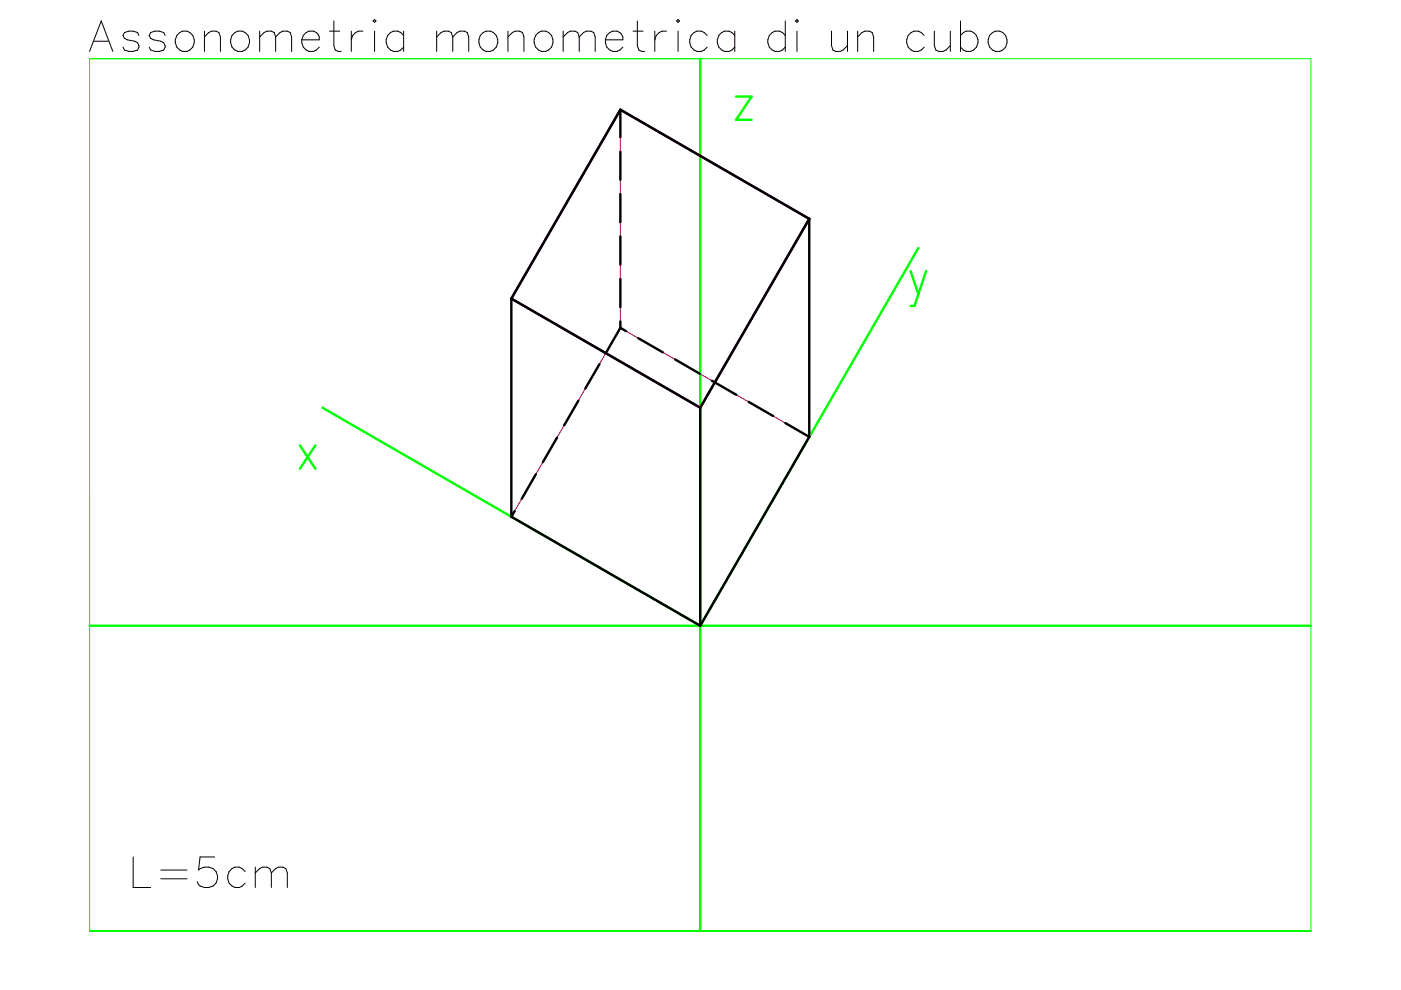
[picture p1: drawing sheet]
<svg xmlns="http://www.w3.org/2000/svg" width="297mm" height="210mm" viewBox="0 0 297 210" stroke-linecap="round" stroke-linejoin="round" font-family="sans-serif">
<path d="M19 12.4h258.9v185h-258.9z" fill="none" stroke="#0f0" stroke-width=".21"/>
<path d="M148.5 12.4v185M156.1 20.5h3.3l-3.3 4.9h3.3M193.1 57.5l1.6 4.9M194.7 52.6l-46.2 80.1-80.1-46.3M196.3 57.5l-2.4 7.4h-.8M63.6 94.4l3.3 5M66.9 94.4l-3.3 5M19 132.7h258.9" fill="none" stroke="#0f0" stroke-width=".51"/>
<path d="M131.5 23.3v46.2M171.6 46.4v46.2M108.4 63.3v46.3M148.5 86.4v46.3M19 197.4h.1" fill="none" stroke="#f0f" stroke-width=".21"/>
<g fill="none" stroke="#000" stroke-width=".21">
<path d="M19 10.9l2.5-6.5 2.4 6.5M19.9 8.7h3.1M29.5 7.5l-.3-.6-1-.3h-.9l-.9 .3-.3 .6 .3 .6 .6 .3 1.6 .3 .6 .4 .3 .6-.3 .9-1 .3h-.9l-.9-.3-.3-.6M35 7.5l-.3-.6-.9-.3h-.9l-1 .3-.3 .6 .3 .6 .7 .3 1.5 .3 .6 .4 .3 .6-.3 .9-.9 .3h-.9l-1-.3-.3-.6M37.5 7.5a2.1 2.1 0 0 1 2.9-.5 2.1 2.1 0 0 1 .5 3 2.1 2.1 0 0 1-3 .5 2.1 2.1 0 0 1-.4-3zM43.3 7.8l1-.9 .6-.3h.9l.6 .3 .3 .9v3.1M43.3 6.6v4.3M49.2 7.5a2.11 2.11 0 0 1 3-.5 2.11 2.11 0 0 1 .4 3 2.03 2.03 0 0 1-2.5 .8 2.03 2.03 0 0 1-1.2-2.4zM55.1 7.8l.9-.9 .6-.3h.9l.6 .3 .3 .9M55.1 6.6v4.3M58.4 7.8l1-.9 .6-.3h.9l.6 .3 .3 .9v3.1M58.4 7.8v3.1"/>
<path d="M64 8.4a2.04 2.04 0 0 0 1.2 2.3 2.04 2.04 0 0 0 2.5-.7M64.3 7.5a1.79 1.79 0 0 1 2.1-.9 1.79 1.79 0 0 1 1.3 1.8h-3.7zM69.8 6.6h2.2M70.8 4.4v5.3l.3 .9 .6 .3h.6M74.5 6.6v4.3M76.9 6.6a2.04 2.04 0 0 0-2.4 1.8M79.4 4.1l.3 .3-.3 .3-.3-.3zM79.4 6.6v4.3M85.6 7.5a2.1 2.1 0 0 0-3-.5 2.1 2.1 0 0 0-.4 3 1.97 1.97 0 0 0 3.4 0M85.6 6.6v4.3M92.6 7.8l.9-.9 .6-.3h1l.6 .3 .3 .9M92.6 6.6v4.3"/>
<path d="M96 7.8l.9-.9 .6-.3h.9l.7 .3 .3 .9v3.1M96 7.8v3.1M102.4 6.9a2.16 2.16 0 0 1 3.1 1.1 2.16 2.16 0 0 1-1.5 2.9 2.19 2.19 0 0 1-2.4-1.4 2.19 2.19 0 0 1 .8-2.6zM107.7 7.8l.9-.9 .6-.3h1l.6 .3 .3 .9v3.1M107.7 6.6v4.3M113.6 7.5a2.02 2.02 0 0 1 2.5-.8 2.02 2.02 0 0 1 1.1 2.4 2.03 2.03 0 0 1-2.3 1.8 2.03 2.03 0 0 1-1.7-2.5zM119.4 7.8l.9-.9 .6-.3h1l.6 .3 .3 .9M119.4 6.6v4.3M122.8 7.8l.9-.9 .6-.3h1l.6 .3 .3 .9v3.1M122.8 7.8v3.1M128.4 8.4a2.04 2.04 0 0 0 1.2 2.4 2.04 2.04 0 0 0 2.5-.8M128.7 7.5a1.8 1.8 0 0 1 2-.9 1.8 1.8 0 0 1 1.4 1.8h-3.7z"/>
<path d="M134.2 6.6h2.2M135.1 4.4v5.3l.3 .9 .7 .3h.6M138.8 6.6v4.3M141.3 6.6a2.07 2.07 0 0 0-2.5 1.8M143.8 4.1l.3 .3-.3 .3-.4-.3zM143.8 6.6v4.3M149.9 7.5a2.02 2.02 0 0 0-2.5-.8 2.02 2.02 0 0 0-1.2 2.4 1.98 1.98 0 0 0 1.5 1.8 1.98 1.98 0 0 0 2.2-.9M155.8 7.5a2.1 2.1 0 0 0-3-.5 2.1 2.1 0 0 0-.4 3 1.97 1.97 0 0 0 3.4 0M155.8 6.6v4.3M166.5 7.5a2.1 2.1 0 0 0-3-.5 2.1 2.1 0 0 0-.4 3 1.97 1.97 0 0 0 3.4 0M166.5 4.4v6.5M169 4.1l.3 .3-.3 .3-.3-.3z"/>
<path d="M169 6.6v4.3M176.3 6.6v3.1l.3 .9 .6 .3h.9l.7-.3 .9-.9M179.7 6.6v4.3M181.8 7.8l1-.9 .6-.3h.9l.6 .3 .3 .9v3.1M181.8 6.6v4.3M195.9 7.5a2.1 2.1 0 0 0-2.9-.5 2.1 2.1 0 0 0-.4 3 1.97 1.97 0 0 0 3.3 0M198.1 6.6v3.1l.3 .9 .6 .3h.9l.7-.3 .9-.9M201.5 6.6v4.3M203.6 7.5a2.1 2.1 0 0 1 3-.5 2.1 2.1 0 0 1 .4 3 1.97 1.97 0 0 1-3.4 0M203.6 4.4v6.5M209.8 7.5a2.03 2.03 0 0 1 2.5-.8 2.03 2.03 0 0 1 1.2 2.4 2.03 2.03 0 0 1-2.3 1.8 2.03 2.03 0 0 1-1.7-2.5zM28.2 181.7v6.5h3.7"/>
<path d="M34.1 184.5h5.5M34.1 186.3h5.5M45.5 181.7h-3.1l-.3 2.8a2.3 2.3 0 0 1 3.4 0 2.3 2.3 0 0 1-.3 3.4 2.64 2.64 0 0 1-3.1-.3l-.3-.7M52 184.8a2.02 2.02 0 0 0-2.5-.8 2.02 2.02 0 0 0-1.2 2.3 1.98 1.98 0 0 0 1.5 1.9 1.98 1.98 0 0 0 2.2-1M54.1 185.1l1-.9 .6-.3h.9l.6 .3 .3 .9M54.1 183.9v4.3M57.5 185.1l.9-.9 .7-.3h.9l.6 .3 .3 .9v3.1M57.5 185.1v3.1"/>
</g>
<path d="M131.5 69.5l40.1 23.1-23.1 40.1-40.1-23.1z" fill="none" stroke="#f00" stroke-width=".21"/>
<path d="M131.5 23.3l40.1 23.1-23.1 40-40.1-23.1z" fill="none" stroke="#800080" stroke-width=".51"/>
<g fill="none" stroke="#000" stroke-width=".51">
<path d="M131.5 23.3l-23.1 40M131.5 23.3l40.1 23.1M131.5 23.3v5.8M131.5 32.1v6M131.5 41.1v6M131.5 50.1v6M131.5 59.1v6M171.6 46.4l-23.1 40M171.6 46.4v46.2M108.4 63.3l40.1 23.1M108.4 63.3v46.3M127.1 77.2l-3 5.2"/>
<path d="M131.5 68.1v1.4M131.5 69.5l-2.9 5.1M131.5 69.5l1.2 .7M135.3 71.7l5.2 3M143.1 76.2l5.2 3M118.1 92.8l-3 5.2M122.6 85l-3 5.2M148.5 86.4v46.3M150.9 80.7l5.2 3M158.7 85.2l5.2 3M166.5 89.7l5.1 2.9M171.6 92.6l-23.1 40.1"/>
<path d="M108.4 109.6l40.1 23.1M109.1 108.4l-.7 1.2M113.6 100.6l-3 5.2"/>
</g>
</svg>
